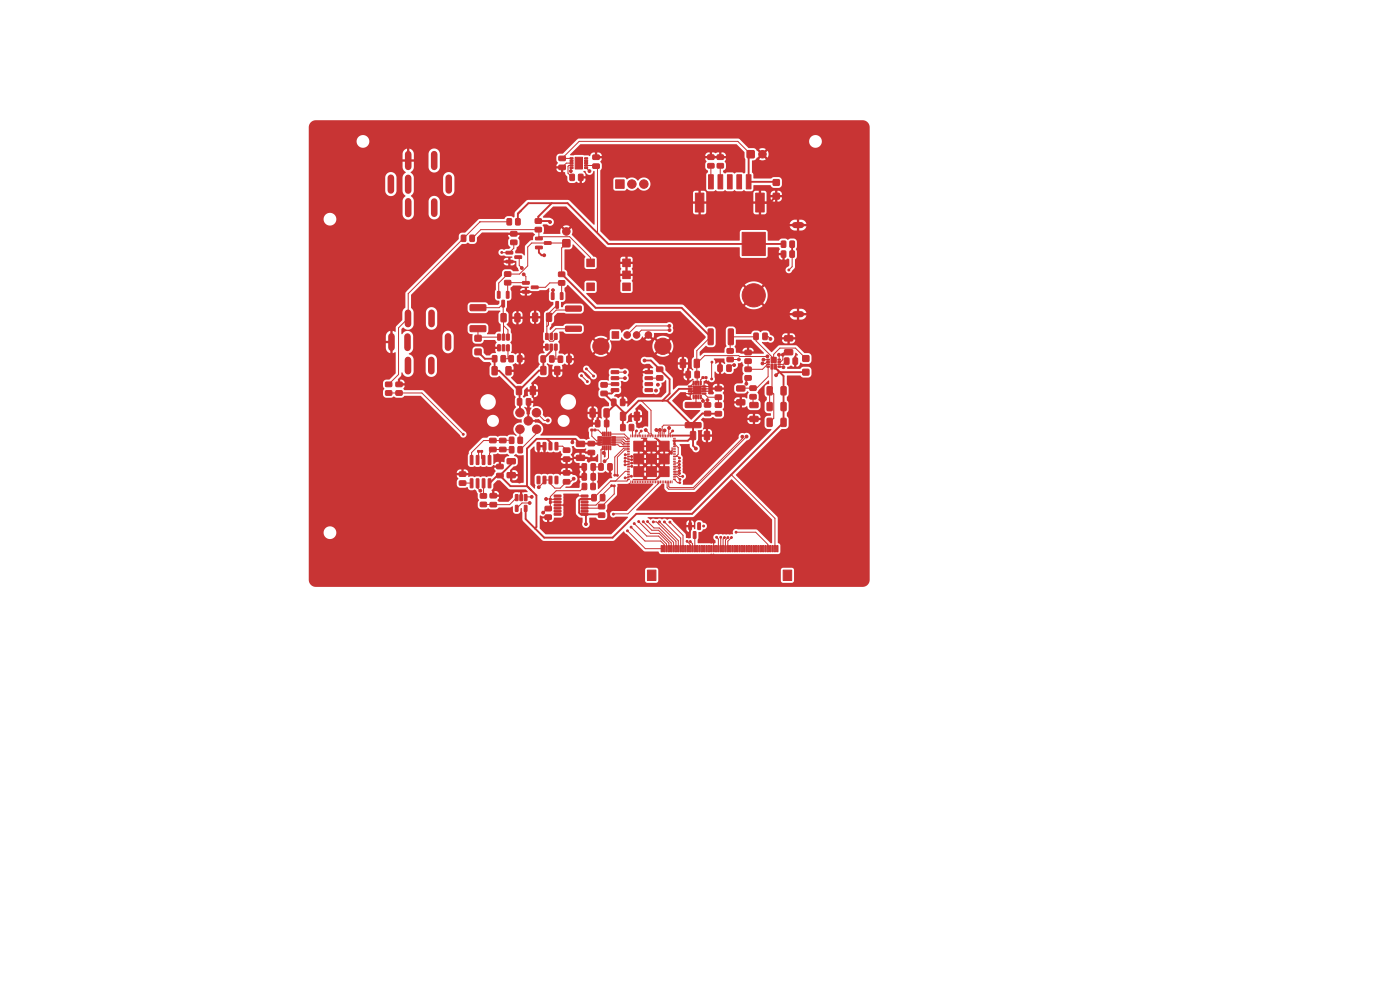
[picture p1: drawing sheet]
<svg xmlns="http://www.w3.org/2000/svg" width="297mm" height="210mm" viewBox="0 0 297 210" stroke-linecap="round" stroke-linejoin="round" font-family="sans-serif">
<g fill="#c83434" stroke="#c83434" stroke-width=".21">
<path d="M145.4 89.7l3.2-.1 .1 .3v.7l-.2 .2-3-.1-.2-.2z"/>
<path d="M145.4 85.4h3.2l.1 .2v.7l-.2 .2h-3l-.2-.3z"/>
<path d="M118.6 35.1l1.2-.1 .2 .3v.6l-.3 .1h-1l-.2-.2z"/>
<path d="M118.6 33.2l1.2-.1 .2 .3v.6l-.3 .1h-1l-.2-.2z"/>
<path d="M150.2 32.9l1.2-.1 .1 .3v.6l-.2 .2-1-.1-.2-.2z"/>
<path d="M150.2 34.7h1.2l.1 .2v.6l-.2 .2h-1l-.2-.3z"/>
<path d="M158.5 32h1.5v1.4h-1.5z"/>
<path d="M122.8 37l.7-.1 .2 .2v1l-.1 .2h-.7l-.2-.1z"/>
<path d="M120.9 37l.7-.1 .3 .2v1l-.2 .2h-.6l-.2-.1z"/>
<path d="M152.2 32.9l1.2-.1 .1 .3v.6l-.2 .2-1-.1-.2-.2z"/>
<path d="M152.2 34.7h1.2l.1 .2v.6l-.2 .2h-1l-.2-.3z"/>
<path d="M122 33.4h1.6v2.4h-1.6z"/>
<path d="M124 33.5h.7v.3h-.7z"/>
<path d="M124 34h.7v.3h-.7z"/>
<path d="M124 34.5h.7v.3h-.7z"/>
<path d="M124 35h.7v.3h-.7z"/>
<path d="M124 35.5h.7v.3h-.7z"/>
<path d="M120.9 35.5h.7v.3h-.7z"/>
<path d="M120.9 35h.7v.3h-.7z"/>
<path d="M120.9 34.5h.7v.3h-.7z"/>
<path d="M120.9 34h.7v.3h-.7z"/>
<path d="M120.9 33.5h.7v.3h-.7z"/>
<path d="M164.1 41h1.2v1.2h-1.2z"/>
<path d="M164.1 38.1h1.2v1.2h-1.2z"/>
<path d="M125.8 32.9h1.2l.2 .2v.6l-.3 .2-1-.1-.2-.2z"/>
<path d="M125.8 34.8h1.2l.2 .2v.6l-.3 .2-1-.1-.2-.2z"/>
<path d="M127.8 92.7h1.7v1.7h-1.7z"/>
<path d="M126.8 94.2h.8v.2h-.7z"/>
<path d="M126.8 93.8h.8v.2h-.7z"/>
<path d="M126.8 93.4h.8v.2h-.7z"/>
<path d="M126.8 93h.8v.2h-.7z"/>
<path d="M126.8 92.6h.8v.2h-.7z"/>
<path d="M127.8 91.7h.2l-.1 .8-.1-.1z"/>
<path d="M128.2 91.7h.2l-.1 .8-.1-.1z"/>
<path d="M128.6 91.7h.2l-.1 .8-.1-.1z"/>
<path d="M129 91.7h.2l-.1 .8-.1-.1z"/>
<path d="M129.4 91.7h.2l-.1 .8-.1-.1z"/>
<path d="M129.8 92.6h.7l.1 .2h-.8z"/>
<path d="M129.8 93h.7l.1 .2h-.8z"/>
<path d="M129.8 93.4h.7l.1 .2h-.8z"/>
<path d="M129.8 93.8h.7l.1 .2h-.8z"/>
<path d="M129.8 94.2h.7l.1 .2h-.8z"/>
<path d="M129.4 94.6h.2l-.1 .8h-.1z"/>
<path d="M129 94.6h.2l-.1 .8h-.1z"/>
<path d="M128.6 94.6h.2l-.1 .8h-.1z"/>
<path d="M128.2 94.6h.2l-.1 .8h-.1z"/>
<path d="M127.8 94.6h.2l-.1 .8h-.1z"/>
<path d="M126 91h.4v.4h-.4z"/>
<path d="M125.3 91h.5v.4h-.5z"/>
<path d="M103.9 94.9h1.2l.2 .2v.6l-.3 .2-1-.1-.2-.2z"/>
<path d="M103.9 93h1.2l.2 .2v.6l-.3 .2-1-.1-.2-.2z"/>
<path d="M136.9 82.5l1.4-.1 .1 .6-1.5 .1z"/>
<path d="M136.9 81.2h1.4l.1 .5-1.5 .1z"/>
<path d="M136.9 79.9h1.4l.1 .5-1.5 .1z"/>
<path d="M136.9 78.7l1.4-.1 .1 .6-1.5 .1z"/>
<path d="M129.7 78.7l1.5-.1 .1 .6-1.5 .1z"/>
<path d="M129.7 79.9h1.5l.1 .5-1.5 .1z"/>
<path d="M129.7 81.2h1.5l.1 .5-1.5 .1z"/>
<path d="M129.7 82.5l1.5-.1 .1 .6-1.5 .1z"/>
<path d="M101.9 106.6l1.2-.1 .1 .3v.6l-.2 .1h-1l-.2-.2z"/>
<path d="M101.9 104.7h1.2l.1 .2v.6l-.2 .2h-1l-.2-.2z"/>
<path d="M120 65l3.2-.1 .1 .3v.7l-.2 .1h-3l-.2-.2z"/>
<path d="M120 69.2h3.2l.1 .2v.7l-.2 .2h-3l-.2-.2z"/>
<path d="M84 82.9h1.2l.2 .2-.1 .6-.2 .2h-1l-.2-.3z"/>
<path d="M84 81.1l1.2-.1 .2 .3-.1 .6-.2 .2-1-.1-.2-.2z"/>
<path d="M146.5 91.6l.9-.1 .2 .2v1.4l-.2 .2h-.7l-.2-.2z"/>
<path d="M149.5 91.6l.8-.1 .2 .2v1.4l-.1 .2h-.7l-.3-.2z"/>
<path d="M107.1 57.7l1.1-.1 .2 .3v.6l-.3 .2-.9-.1-.2-.2z"/>
<path d="M107.1 59.5h1.1l.2 .2v.6l-.3 .2h-.9l-.2-.3z"/>
<path d="M158.1 76.2l1.1-.1 .2 .3v.6l-.3 .1h-.9l-.2-.2z"/>
<path d="M158.1 74.3h1.1l.2 .2v.6l-.3 .2h-.9l-.2-.2z"/>
<path d="M119.5 95.1l1.3-.1 .1 .3v.5l-.2 .2h-1.1l-.1-.2z"/>
<path d="M119.5 97l1.3-.1 .1 .3v.5l-.2 .2h-1.1l-.1-.2z"/>
<path d="M104 106.6h1.2l.2 .2v.6l-.3 .2-1-.1-.2-.2z"/>
<path d="M104 104.7h1.2l.2 .2v.6l-.3 .2-1-.1-.2-.2z"/>
<path d="M156.3 81.9l1.6-.1 .1 .3v.7l-.2 .2h-1.4l-.2-.3z"/>
<path d="M156.3 84.8h1.6l.1 .2v.8l-.2 .1h-1.4l-.2-.2z"/>
<path d="M109.9 92.8l.7-.1 .3 .2v1l-.2 .2h-.6l-.2-.2z"/>
<path d="M108.1 92.8l.7-.1 .2 .2v1l-.1 .2h-.6l-.3-.2z"/>
<path d="M107.6 97.3h1.6l.1 .2v.8l-.2 .1h-1.4l-.2-.2z"/>
<path d="M107.6 100.3l1.6-.1 .1 .3v.7l-.2 .2h-1.4l-.2-.3z"/>
<path d="M127.5 81.2l1.2-.1 .2 .3-.1 .6-.2 .2-1-.1-.2-.2z"/>
<path d="M127.5 83h1.2l.2 .2-.1 .6-.2 .2h-1l-.2-.3z"/>
<path d="M97.5 102h1.2l.2 .2-.1 .6-.2 .2h-1l-.2-.3z"/>
<path d="M97.5 100.1h1.2l.2 .2-.1 .6-.2 .2h-1l-.2-.3z"/>
<path d="M125.4 98.4l.7-.1 .2 .2v1l-.1 .3h-.6l-.2-.2z"/>
<path d="M123.5 98.4l.7-.1 .2 .2v1l-.1 .3h-.6l-.2-.2z"/>
<path d="M129.8 70.4h1.4v1.4h-1.4z"/>
<path d="M154.2 77.4h.7l.2 .1v1.1l-.1 .2h-.6l-.2-.1z"/>
<path d="M152.3 77.4h.7l.2 .1v1.1l-.1 .2h-.6l-.2-.1z"/>
<path d="M165.8 51.2l.7-.1 .2 .2v1l-.1 .2h-.6l-.3-.2z"/>
<path d="M167.6 51.2l.7-.1 .2 .2 .1 1-.2 .2h-.6l-.2-.2z"/>
<path d="M159.1 85.4h1.6l.2 .2-.1 .7-.2 .2h-1.4l-.2-.2z"/>
<path d="M159.1 88.4l1.6-.1 .2 .3-.1 .7-.2 .2-1.4-.1-.2-.2z"/>
<path d="M131.7 87.5l.8-.1 .2 .2 .1 1.4-.2 .2h-.8l-.2-.2z"/>
<path d="M134.6 87.5l.9-.1 .2 .2v1.4l-.2 .2h-.7l-.2-.2z"/>
<path d="M104.5 75.5l.7-.1 .2 .2v1l-.1 .2h-.6l-.3-.2z"/>
<path d="M106.3 75.5l.7-.1 .3 .2v1l-.2 .2h-.6l-.2-.2z"/>
<path d="M99.7 49.9h.7l.3 .1v1l-.2 .2-.6 .1-.2-.2z"/>
<path d="M97.9 49.9h.7l.2 .1 .1 1-.2 .2-.6 .1-.3-.2z"/>
<path d="M147.3 76.3l.9-.1 .2 .2v1.4l-.2 .2h-.7l-.2-.2z"/>
<path d="M144.4 76.3l.8-.1 .2 .2 .1 1.4-.2 .2h-.8l-.2-.2z"/>
<path d="M118.5 57.7h1.2l.1 .2v.6l-.2 .2h-1l-.1-.2z"/>
<path d="M118.5 59.6l1.2-.1 .1 .3v.6l-.2 .1h-1l-.1-.2z"/>
<path d="M99.8 69.1h3.1l.2 .2v.9l-.3 .2h-2.9l-.2-.3z"/>
<path d="M99.8 64.7l3.1-.1 .2 .3v.9l-.3 .1h-2.9l-.2-.2z"/>
<path d="M139.3 79.7h1.2l.1 .2v.6l-.2 .2h-1l-.1-.3z"/>
<path d="M139.3 77.9l1.2-.1 .1 .3v.6l-.2 .2-1-.1-.1-.2z"/>
<path d="M127.1 98.4l.7-.1 .2 .2v1l-.2 .3h-.6l-.2-.2z"/>
<path d="M129 98.4l.7-.1 .2 .2v1l-.2 .3h-.6l-.2-.2z"/>
<path d="M119.4 50.9h1.5v1.4h-1.5z"/>
<path d="M130.6 38.2h1.8v1.8h-1.8z"/>
<path d="M115.7 107.4h1.1l.2 .2v.6l-.3 .2h-.9l-.2-.2z"/>
<path d="M115.7 109.3l1.1-.1 .2 .3v.6l-.3 .1h-.9l-.2-.2z"/>
<path d="M128.2 86.8l.8-.1 .2 .2 .1 1.4-.2 .2h-.8l-.2-.2z"/>
<path d="M125.2 86.8l.8-.1 .3 .2v1.4l-.2 .2h-.7l-.2-.2z"/>
<path d="M110.9 59.7h1.3l.1 .5-1.4 .1z"/>
<path d="M110.9 61.6h1.3l.1 .5-1.4 .1z"/>
<path d="M112.7 60.7h1.4l.1 .5h-1.4z"/>
<path d="M134.4 93.6h2.2v2.1h-2.2z"/>
<path d="M134.4 96.3h2.2v2.1h-2.2z"/>
<path d="M134.4 99h2.2v2.1h-2.2z"/>
<path d="M137.1 93.6h2.2v2.1h-2.2z"/>
<path d="M137.1 96.3h2.2v2.1h-2.2z"/>
<path d="M137.1 99h2.2v2.1h-2.2z"/>
<path d="M139.8 93.6h2.2v2.1h-2.2z"/>
<path d="M139.8 96.3h2.2v2.1h-2.2z"/>
<path d="M139.8 99h2.2v2.1h-2.2z"/>
<path d="M150.3 69.8h.8l.2 .1v3l-.1 .2-.7 .1-.3-.2z"/>
<path d="M154.5 69.8h.8l.3 .1v3l-.2 .2-.7 .1-.2-.2z"/>
<path d="M147.5 78.8l.7-.1 .2 .2v1l-.2 .3h-.6l-.2-.2z"/>
<path d="M145.6 78.8l.6-.1 .3 .2v1l-.2 .3h-.6l-.2-.2z"/>
<path d="M131.7 90.1l.7-.1 .2 .2v1l-.1 .2h-.6l-.3-.2z"/>
<path d="M133.5 90.1l.7-.1 .3 .2v1l-.2 .2h-.6l-.2-.2z"/>
<path d="M166.4 76l.7-.1 .3 .2v1l-.2 .2h-.6l-.2-.2z"/>
<path d="M168.3 76l.7-.1 .2 .2v1l-.1 .2h-.7l-.2-.2z"/>
<path d="M100.8 74.1h1.2v1.1h-1.2z"/>
<path d="M100.8 71.2h1.2v1.1h-1.2z"/>
<path d="M166.5 74.2h1.5l.2 .2v.7l-.3 .2h-1.3l-.2-.2z"/>
<path d="M166.5 71.3l1.5-.1 .2 .3v.7l-.3 .2-1.3-.1-.2-.2z"/>
<path d="M165.7 88.8l.8-.1 .3 .2v1.4l-.2 .2h-.7l-.2-.2z"/>
<path d="M162.8 88.8l.8-.1 .2 .2v1.4l-.1 .2h-.8l-.2-.2z"/>
<path d="M149.5 87.3l1.1-.1 .2 .3v.6l-.3 .1h-.9l-.2-.2z"/>
<path d="M149.5 85.4h1.1l.2 .2v.6l-.3 .2h-.9l-.2-.2z"/>
<path d="M165.7 85.4h.8l.3 .1v1.4l-.2 .2-.7 .1-.2-.2z"/>
<path d="M162.8 85.4h.8l.2 .1v1.4l-.1 .2-.8 .1-.2-.2z"/>
<path d="M124.8 93.7l1.2-.1 .2 .3v.5l-.3 .2h-1l-.2-.2z"/>
<path d="M124.8 95.6l1.2-.1 .2 .3v.5l-.3 .2h-1l-.2-.2z"/>
<path d="M108.4 51l1.1-.1 .2 .3v.6l-.3 .1h-.9l-.2-.2z"/>
<path d="M108.4 49.1h1.1l.2 .2v.6l-.3 .2h-.9l-.2-.2z"/>
<path d="M127 107h1.2l.1 .2v.6l-.2 .2h-1l-.2-.3z"/>
<path d="M127 108.8h1.2l.1 .2v.6l-.2 .2h-1l-.2-.2z"/>
<path d="M109.8 84.6l.7-.1 .2 .2v1l-.1 .3h-.6l-.3-.2z"/>
<path d="M111.7 84.6l.7-.1 .2 .2v1l-.1 .3h-.6l-.3-.2z"/>
<path d="M118.4 75.6l.7-.1 .3 .2v1l-.2 .2h-.6l-.2-.2z"/>
<path d="M120.3 75.6l.7-.1 .2 .2v1l-.1 .2h-.6l-.3-.2z"/>
<path d="M103.6 96.6l.5 .1v1.8h-.5z"/>
<path d="M102.3 96.6l.6 .1-.1 1.8h-.5z"/>
<path d="M101.1 96.6l.5 .1-.1 1.8h-.5z"/>
<path d="M99.8 96.6l.5 .1v1.8h-.5z"/>
<path d="M99.8 101.6h.5v1.9l-.5-.1z"/>
<path d="M101.1 101.6h.5l-.1 1.9-.5-.1z"/>
<path d="M102.3 101.6h.6l-.1 1.9-.5-.1z"/>
<path d="M103.6 101.6h.5v1.9l-.5-.1z"/>
<path d="M117.7 70.7l.5 .1-.1 1.2-.5-.1z"/>
<path d="M116.7 70.7l.6 .1-.1 1.2-.5-.1z"/>
<path d="M115.8 70.7l.5 .1-.1 1.2-.5-.1z"/>
<path d="M115.8 73l.5 .1-.1 1.2-.5-.1z"/>
<path d="M116.7 73l.6 .1-.1 1.2-.5-.1z"/>
<path d="M117.7 73l.5 .1-.1 1.2-.5-.1z"/>
<path d="M147 83.8h.3l-.1 .8h-.2z"/>
<path d="M147.5 83.8h.3l-.1 .8h-.2z"/>
<path d="M148 83.8h.3l-.1 .8h-.2z"/>
<path d="M148.5 83.8h.3l-.1 .8h-.2z"/>
<path d="M149 83.4h.7l.1 .2h-.8z"/>
<path d="M149 82.9h.7l.1 .2h-.8z"/>
<path d="M149 82.4h.7l.1 .2h-.8z"/>
<path d="M149 81.9h.7l.1 .2h-.8z"/>
<path d="M148.5 80.9h.3l-.1 .8-.2-.1z"/>
<path d="M148 80.9h.3l-.1 .8-.2-.1z"/>
<path d="M147.5 80.9h.3l-.1 .8-.2-.1z"/>
<path d="M147 80.9h.3l-.1 .8-.2-.1z"/>
<path d="M146 81.9h.8v.2h-.7z"/>
<path d="M146 82.4h.8v.2h-.7z"/>
<path d="M146 82.9h.8v.2h-.7z"/>
<path d="M146 83.4h.8v.2h-.7z"/>
<path d="M147.1 81.9h1.6v1.7h-1.6z"/>
<path d="M119.5 101.8l1.3-.1 .1 .3v.5l-.2 .2h-1.1l-.1-.2z"/>
<path d="M119.5 99.9l1.3-.1 .1 .3v.5l-.2 .2h-1.1l-.1-.2z"/>
<path d="M151.8 83.8h1.1l.2 .2v.6l-.3 .2h-.9l-.2-.3z"/>
<path d="M151.8 82l1.1-.1 .2 .3v.6l-.3 .2-.9-.1-.2-.2z"/>
<path d="M107.4 61.8l.6 .1-.1 1.4-.5-.1z"/>
<path d="M105.5 61.8l.6 .1-.1 1.4-.5-.1z"/>
<path d="M106.5 63.7l.5 .1v1.3h-.5z"/>
<path d="M114.8 75.5h.7l.2 .1 .1 1-.2 .2-.6 .1-.3-.2z"/>
<path d="M116.6 75.5h.7l.3 .1v1l-.2 .2-.6 .1-.2-.2z"/>
<path d="M140.2 115.7h.3v1.3h-.3z"/>
<path d="M140.7 115.7h.3v1.3h-.3z"/>
<path d="M141.2 115.7h.4v1.3h-.4z"/>
<path d="M141.7 115.7h.3v1.3h-.3z"/>
<path d="M142.2 115.7h.3v1.3h-.3z"/>
<path d="M142.8 115.7h.2v1.3h-.2z"/>
<path d="M143.2 115.7h.3v1.3h-.3z"/>
<path d="M143.7 115.7h.3v1.3h-.3z"/>
<path d="M144.3 115.7h.2v1.3h-.2z"/>
<path d="M144.7 115.7h.4v1.3h-.4z"/>
<path d="M145.2 115.7h.3v1.3h-.3z"/>
<path d="M145.7 115.7h.3v1.3h-.3z"/>
<path d="M146.2 115.7h.4v1.3h-.4z"/>
<path d="M146.7 115.7h.3v1.3h-.3z"/>
<path d="M147.2 115.7h.3v1.3h-.3z"/>
<path d="M147.8 115.7h.2v1.3h-.2z"/>
<path d="M148.2 115.7h.4v1.3h-.4z"/>
<path d="M148.7 115.7h.3v1.3h-.3z"/>
<path d="M149.3 115.7h.2v1.3h-.2z"/>
<path d="M149.7 115.7h.4v1.3h-.4z"/>
<path d="M150.2 115.7h.3v1.3h-.3z"/>
<path d="M150.7 115.7h.3v1.3h-.3z"/>
<path d="M151.2 115.7h.4v1.3h-.4z"/>
<path d="M151.7 115.7h.3v1.3h-.3z"/>
<path d="M152.2 115.7h.3v1.3h-.3z"/>
<path d="M152.8 115.7h.2v1.3h-.2z"/>
<path d="M153.2 115.7h.4v1.3h-.4z"/>
<path d="M153.7 115.7h.3v1.3h-.3z"/>
<path d="M154.3 115.7h.2v1.3h-.2z"/>
<path d="M154.7 115.7h.4v1.3h-.4z"/>
<path d="M155.2 115.7h.3v1.3h-.3z"/>
<path d="M155.7 115.7h.3v1.3h-.3z"/>
<path d="M156.2 115.7h.4v1.3h-.4z"/>
<path d="M156.7 115.7h.3v1.3h-.3z"/>
<path d="M157.2 115.7h.3v1.3h-.3z"/>
<path d="M157.8 115.7h.2v1.3h-.2z"/>
<path d="M158.2 115.7h.4v1.3h-.4z"/>
<path d="M158.7 115.7h.3v1.3h-.3z"/>
<path d="M159.3 115.7h.2v1.3h-.2z"/>
<path d="M159.7 115.7h.4v1.3h-.4z"/>
<path d="M160.2 115.7h.3v1.3h-.3z"/>
<path d="M160.7 115.7h.3v1.3h-.3z"/>
<path d="M161.3 115.7h.2v1.3h-.2z"/>
<path d="M161.7 115.7h.3v1.3h-.3z"/>
<path d="M162.2 115.7h.3v1.3h-.3z"/>
<path d="M162.8 115.7h.2v1.3h-.2z"/>
<path d="M163.2 115.7h.4v1.3h-.4z"/>
<path d="M163.7 115.7h.3v1.3h-.3z"/>
<path d="M164.3 115.7h.2v1.3h-.2z"/>
<path d="M164.7 115.7h.4v1.3h-.4z"/>
<path d="M137.4 120.9h1.7v2.2h-1.7z"/>
<path d="M166.1 120.9h1.8v2.2h-1.8z"/>
<path d="M123.3 108.9h1.4v.3l-1.4 .1z"/>
<path d="M123.3 108.3h1.4v.3h-1.4z"/>
<path d="M123.3 107.6h1.4v.3l-1.4 .1z"/>
<path d="M123.3 107h1.4v.3h-1.4z"/>
<path d="M123.3 106.3h1.4v.3l-1.4 .1z"/>
<path d="M123.3 105.7h1.4v.3h-1.4z"/>
<path d="M123.3 105h1.4v.3l-1.4 .1z"/>
<path d="M117.6 105h1.4v.3l-1.4 .1z"/>
<path d="M117.6 105.7h1.4v.3h-1.4z"/>
<path d="M117.6 106.3h1.4v.3l-1.4 .1z"/>
<path d="M117.6 107h1.4v.3h-1.4z"/>
<path d="M117.6 107.6h1.4v.3l-1.4 .1z"/>
<path d="M117.6 108.3h1.4v.3h-1.4z"/>
<path d="M117.6 108.9h1.4v.3l-1.4 .1z"/>
<path d="M113.6 50.3h1.4l.1 .5-1.4 .1z"/>
<path d="M113.6 52.2h1.4l.1 .5-1.4 .1z"/>
<path d="M115.5 51.3h1.3l.1 .5h-1.3z"/>
<path d="M128.3 89.2l.6-.1 .3 .2v1l-.2 .3h-.5l-.3-.2z"/>
<path d="M126.4 89.2l.6-.1 .3 .2v1l-.2 .3h-.5l-.3-.2z"/>
<path d="M108 75.5l.7-.1 .2 .2v1l-.1 .2h-.6l-.3-.2z"/>
<path d="M109.8 75.5l.7-.1 .3 .2v1l-.2 .2h-.6l-.2-.2z"/>
<path d="M116.6 106.4h.3v.4h-.3z"/>
<path d="M116.6 105.7h.3v.4h-.3z"/>
<path d="M151.8 85.5l1.1-.1 .2 .3v.6l-.3 .2-.9-.1-.2-.2z"/>
<path d="M151.8 87.3h1.1l.2 .2v.6l-.3 .2h-.9l-.2-.3z"/>
<path d="M129.8 84.7l.7-.1 .2 .2v1l-.2 .3h-.6l-.2-.2z"/>
<path d="M131.7 84.7l.7-.1 .2 .2v1l-.2 .3h-.6l-.2-.2z"/>
<path d="M102 95.6h.4v.3h-.4z"/>
<path d="M101.3 95.6h.4v.3h-.4z"/>
<path d="M158.1 79.7h1.1l.2 .2v.6l-.3 .2h-.9l-.2-.3z"/>
<path d="M158.1 77.9l1.1-.1 .2 .3v.6l-.3 .2-.9-.1-.2-.2z"/>
<path d="M106 94.9h1.2l.2 .2v.6l-.3 .2-1-.1-.2-.2z"/>
<path d="M106 93h1.2l.2 .2v.6l-.3 .2-1-.1-.2-.2z"/>
<path d="M107.4 53.3h1.3l.1 .5-1.4 .1z"/>
<path d="M107.4 55.2h1.3l.1 .5-1.4 .1z"/>
<path d="M109.2 54.3h1.4l.1 .5h-1.4z"/>
<path d="M125.4 100.5l.7-.1 .2 .2v1l-.1 .3h-.6l-.2-.2z"/>
<path d="M123.5 100.5l.7-.1 .2 .2v1l-.1 .3h-.6l-.2-.2z"/>
<path d="M162.7 76.2h.5v.2h-.5z"/>
<path d="M162.7 76.7h.5v.2h-.5z"/>
<path d="M162.7 77.2h.5v.2h-.5z"/>
<path d="M162.7 77.7h.5v.2h-.5z"/>
<path d="M163.6 77.2h.4v1.1h-.4z"/>
<path d="M164.3 77.2h.4v1.1h-.4z"/>
<path d="M165 77.7h.5l.1 .2h-.5z"/>
<path d="M165 77.2h.5l.1 .2h-.5z"/>
<path d="M165 76.7h.5l.1 .2h-.5z"/>
<path d="M165 76.2h.5l.1 .2h-.5z"/>
<path d="M163.6 75.8h1.1v1.1h-1.1z"/>
<path d="M154.3 75.8h1.1l.2 .2v.6l-.3 .2h-.9l-.2-.3z"/>
<path d="M154.3 74l1.1-.1 .2 .3v.6l-.3 .2-.9-.1-.2-.2z"/>
<path d="M125.4 102.6l.7-.1 .2 .2v1l-.1 .2h-.7l-.2-.2z"/>
<path d="M123.5 102.6l.8-.1 .2 .2v1l-.2 .2h-.6l-.2-.2z"/>
<path d="M170.3 78.4h1.3v1.1h-1.3z"/>
<path d="M170.3 75.5h1.3v1.1h-1.3z"/>
<path d="M122.3 93.7l1.6-.1 .1 .3v.7l-.2 .2-1.4-.1-.2-.2z"/>
<path d="M122.3 96.6h1.6l.1 .2v.7l-.2 .2h-1.4l-.2-.2z"/>
<path d="M81.8 81.1l1.2-.1 .1 .3v.6l-.2 .2-1-.1-.2-.2z"/>
<path d="M81.8 82.9h1.2l.1 .2v.6l-.2 .2h-1l-.2-.3z"/>
<path d="M148.1 110.9l.5 .1-.1 1.3h-.5z"/>
<path d="M146.2 110.9l.5 .1-.1 1.3h-.5z"/>
<path d="M147.1 112.8h.6l-.1 1.4-.5-.1z"/>
<path d="M149.6 79.9h.4v.4h-.4z"/>
<path d="M148.9 79.9h.4v.4h-.4z"/>
<path d="M165.7 82.1l.8-.1 .3 .2v1.4l-.2 .2h-.7l-.2-.2z"/>
<path d="M162.8 82.1l.8-.1 .2 .2v1.4l-.1 .2h-.8l-.2-.2z"/>
<path d="M113.6 46.4h1.1l.2 .2v.6l-.2 .2h-1l-.2-.2z"/>
<path d="M113.6 48.3l1.1-.1 .2 .3v.6l-.2 .1h-1l-.2-.2z"/>
<path d="M118.9 62.1l.5 .1v1.3l-.5-.1z"/>
<path d="M117 62.1l.5 .1v1.3l-.5-.1z"/>
<path d="M117.9 64h.6l-.1 1.4-.5-.1z"/>
<path d="M106.3 66.6l.8-.1 .3 .2v1.4l-.2 .2h-.7l-.2-.2z"/>
<path d="M109.3 66.6l.8-.1 .2 .2 .1 1.4-.2 .2h-.8l-.2-.2z"/>
<path d="M132.1 60h1.6v1.6h-1.6z"/>
<path d="M132.1 57.5h1.6v1.6h-1.6z"/>
<path d="M132.1 55h1.6v1.6h-1.6z"/>
<path d="M124.5 55h1.6v1.6h-1.6z"/>
<path d="M124.5 60h1.6v1.6h-1.6z"/>
<path d="M116 66.5l.8-.1 .2 .2v1.4l-.1 .2h-.7l-.3-.2z"/>
<path d="M113 66.5l.9-.1 .2 .2v1.4l-.2 .2h-.7l-.2-.2z"/>
<path d="M167.6 53.3l.7-.1 .2 .2 .1 1-.2 .2h-.6l-.2-.2z"/>
<path d="M165.8 53.3l.7-.1 .2 .2v1l-.1 .2h-.6l-.3-.2z"/>
<path d="M127.4 104.9h.7l.2 .1v1l-.1 .3h-.6l-.3-.2z"/>
<path d="M125.6 104.9h.7l.2 .1v1l-.1 .3h-.6l-.3-.2z"/>
<path d="M114.8 77.8l.8-.1 .2 .2v1.4l-.1 .2h-.8l-.2-.2z"/>
<path d="M117.7 77.8l.8-.1 .3 .2v1.4l-.2 .2h-.7l-.2-.2z"/>
<path d="M159.1 81.9l1.2-.1 .2 .3-.1 .6-.2 .2-1-.1-.2-.2z"/>
<path d="M159.1 83.7h1.2l.2 .2-.1 .6-.2 .2h-1l-.2-.3z"/>
<path d="M104.4 77.8h.8l.3 .1v1.4l-.2 .2-.7 .1-.2-.2z"/>
<path d="M107.4 77.8h.8l.2 .1 .1 1.4-.2 .2-.8 .1-.2-.2z"/>
<path d="M107.5 70.9h.6l-.1 1.3-.5-.1z"/>
<path d="M106.6 70.9h.5l-.1 1.3-.5-.1z"/>
<path d="M105.6 70.9h.6l-.1 1.3-.5-.1z"/>
<path d="M105.6 73.2h.6l-.1 1.2h-.5z"/>
<path d="M106.6 73.2h.5l-.1 1.2h-.5z"/>
<path d="M107.5 73.2h.6l-.1 1.2h-.5z"/>
<path d="M160 70.7l.6-.1 .3 .2v1l-.2 .3h-.6l-.2-.2z"/>
<path d="M161.9 70.7l.6-.1 .3 .2v1l-.2 .3h-.6l-.2-.2z"/>
<path d="M117.8 93.9h.6l-.1 1.6-.6-.1z"/>
<path d="M116.5 93.9h.6l-.1 1.6-.5-.1z"/>
<path d="M115.2 93.9h.6l-.1 1.6-.5-.1z"/>
<path d="M114 93.9h.6l-.1 1.6-.6-.1z"/>
<path d="M114 101.1h.6l-.1 1.5-.6-.1z"/>
<path d="M115.2 101.1h.6l-.1 1.5-.5-.1z"/>
<path d="M116.5 101.1h.6l-.1 1.5-.5-.1z"/>
<path d="M117.8 101.1h.6l-.1 1.5-.6-.1z"/>
<path d="M105.4 98.5h1.2l.2 .2v.6l-.3 .2h-1l-.2-.3z"/>
<path d="M105.4 100.4h1.2l.2 .2v.6l-.3 .2h-1l-.2-.3z"/>
<path d="M109.4 46.4h.7l.3 .1v1l-.2 .2-.6 .1-.2-.2z"/>
<path d="M107.6 46.4h.7l.2 .1v1l-.1 .2-.6 .1-.3-.2z"/>
<path d="M108.1 94.8l.7-.1 .2 .2v1l-.1 .2h-.6l-.3-.2z"/>
<path d="M109.9 94.8l.7-.1 .3 .2v1l-.2 .2h-.6l-.2-.2z"/>
<path d="M111.3 104.9l.5 .1-.1 1.2-.5-.1z"/>
<path d="M110.3 104.9l.6 .1-.1 1.2-.5-.1z"/>
<path d="M109.4 104.9l.5 .1-.1 1.2-.5-.1z"/>
<path d="M109.4 107.2l.5 .1-.1 1.2-.5-.1z"/>
<path d="M111.3 107.2l.5 .1-.1 1.2-.5-.1z"/>
<path d="M109.6 82h.8l.3 .1v1.4l-.2 .2-.7 .1-.3-.2z"/>
<path d="M112.5 82h.9l.2 .1v1.4l-.1 .2-.8 .1-.2-.2z"/>
<path d="M157.4 49.3h5v4.9h-5z"/>
<path d="M147.5 41h1.8v4h-1.8z"/>
<path d="M160.3 41h1.8v4h-1.8z"/>
<path d="M150.3 37.1h1v3h-1z"/>
<path d="M152.3 37.1h1v3h-1z"/>
<path d="M154.3 37.1h1v3h-1z"/>
<path d="M156.3 37.1h1v3h-1z"/>
<path d="M158.3 37.1h1v3h-1z"/>
<circle cx="110.3" cy="87.5" r=".9"/>
<circle cx="113.8" cy="91" r=".9"/>
<circle cx="110.3" cy="91" r=".9"/>
<circle cx="113.8" cy="87.5" r=".9"/>
<circle cx="112.1" cy="89.3" r=".9"/>
<circle cx="161.7" cy="32.7" r=".8"/>
<circle cx="133" cy="71.1" r=".7"/>
<circle cx="135" cy="71.1" r=".7"/>
<circle cx="137.5" cy="71.1" r=".7"/>
<circle cx="127.5" cy="73.5" r="1.73"/>
<circle cx="140.6" cy="73.5" r="1.72"/>
<circle cx="120.1" cy="49.1" r=".8"/>
<circle cx="134" cy="39" r=".9"/>
<circle cx="136.6" cy="39" r=".9"/>
<circle cx="164.1" cy="76.1" r=".25"/>
<circle cx="159.9" cy="62.6" r="2.46"/>
<circle cx="144.6" cy="84.4" r=".2"/>
<circle cx="121.1" cy="36.3" r=".3"/>
<circle cx="125.1" cy="36.3" r=".3"/>
<circle cx="98.3" cy="92.1" r=".2"/>
<circle cx="130.1" cy="109.1" r=".2"/>
<circle cx="158.8" cy="110.8" r=".3"/>
<circle cx="124.3" cy="111.2" r=".3"/>
<circle cx="147.6" cy="95.2" r=".3"/>
<circle cx="120.9" cy="106.5" r=".3"/>
<circle cx="137.4" cy="110.6" r=".2"/>
<circle cx="135.5" cy="110.6" r=".2"/>
<circle cx="132.6" cy="101.4" r=".2"/>
<circle cx="133.9" cy="101" r=".2"/>
<circle cx="142.1" cy="110.8" r=".2"/>
<circle cx="133.1" cy="112.6" r=".2"/>
<circle cx="136.5" cy="110.7" r=".2"/>
<circle cx="139.9" cy="110.7" r=".2"/>
<circle cx="133.9" cy="111.8" r=".2"/>
<circle cx="134.5" cy="111.1" r=".2"/>
<circle cx="141" cy="110.7" r=".2"/>
<circle cx="138.6" cy="110.7" r=".2"/>
<circle cx="134" cy="97.5" r=".2"/>
<circle cx="132.6" cy="97.2" r=".2"/>
<circle cx="132.6" cy="97.9" r=".2"/>
<circle cx="134" cy="96.8" r=".2"/>
<circle cx="132.6" cy="96.5" r=".2"/>
<circle cx="134" cy="98.9" r=".2"/>
<circle cx="132.6" cy="98.6" r=".2"/>
<circle cx="134" cy="98.2" r=".2"/>
<circle cx="136.8" cy="98.7" r=".2"/>
<circle cx="136.8" cy="95.9" r=".2"/>
<circle cx="139.6" cy="96" r=".2"/>
<circle cx="139.5" cy="98.7" r=".2"/>
<circle cx="127.3" cy="100.9" r=".2"/>
<circle cx="130.4" cy="100.8" r=".2"/>
<circle cx="131" cy="100.8" r=".2"/>
<circle cx="130.3" cy="103.1" r=".2"/>
<circle cx="129.8" cy="103" r=".2"/>
<circle cx="151" cy="76.8" r=".2"/>
<circle cx="151" cy="80.4" r=".2"/>
<circle cx="167.4" cy="57.3" r=".2"/>
<circle cx="142.7" cy="91.4" r=".2"/>
<circle cx="123.4" cy="79.7" r=".2"/>
<circle cx="124.6" cy="80.9" r=".2"/>
<circle cx="135" cy="91.4" r=".2"/>
<circle cx="136" cy="91.4" r=".2"/>
<circle cx="125.9" cy="79.8" r=".2"/>
<circle cx="124.4" cy="78.2" r=".2"/>
<circle cx="106.4" cy="53.5" r=".2"/>
<circle cx="156.1" cy="112.9" r=".2"/>
<circle cx="146.4" cy="114.9" r=".2"/>
<circle cx="152.9" cy="114" r=".2"/>
<circle cx="145.8" cy="114.8" r=".2"/>
<circle cx="149.3" cy="111.6" r=".2"/>
<circle cx="153.7" cy="114" r=".2"/>
<circle cx="154.4" cy="114" r=".2"/>
<circle cx="155.2" cy="114" r=".2"/>
<circle cx="152" cy="114" r=".2"/>
<circle cx="144.1" cy="97.2" r=".2"/>
<circle cx="144.2" cy="102.4" r=".2"/>
<circle cx="144.2" cy="101.7" r=".2"/>
<circle cx="144.8" cy="101.1" r=".2"/>
<circle cx="144.2" cy="100.4" r=".2"/>
<circle cx="144.1" cy="99.8" r=".2"/>
<circle cx="144.1" cy="99.2" r=".2"/>
<circle cx="144.1" cy="98.5" r=".2"/>
<circle cx="144.1" cy="97.8" r=".2"/>
<circle cx="137" cy="91.2" r=".3"/>
<circle cx="157.5" cy="92.7" r=".3"/>
<circle cx="158.4" cy="92.6" r=".3"/>
<circle cx="142" cy="69.1" r=".3"/>
<circle cx="142" cy="70" r=".3"/>
<circle cx="132.6" cy="80.2" r=".3"/>
<circle cx="132.6" cy="79" r=".3"/>
<circle cx="140" cy="91.2" r=".3"/>
<circle cx="139.2" cy="91.2" r=".3"/>
<circle cx="141.9" cy="90.8" r=".3"/>
<circle cx="139.6" cy="81.6" r=".3"/>
<circle cx="141" cy="91.3" r=".3"/>
<circle cx="139.2" cy="82.8" r=".3"/>
<circle cx="125.4" cy="97.4" r=".3"/>
<circle cx="128" cy="96.1" r=".3"/>
<circle cx="110.2" cy="102.1" r=".3"/>
<circle cx="105.8" cy="102.8" r=".3"/>
<circle cx="128.2" cy="97.8" r=".3"/>
<circle cx="101.9" cy="104.1" r=".3"/>
<circle cx="114.3" cy="103.4" r=".3"/>
<circle cx="121.7" cy="101.5" r=".3"/>
<circle cx="121.4" cy="93.8" r=".3"/>
<circle cx="164.6" cy="79.6" r=".3"/>
<circle cx="158.3" cy="81.4" r=".3"/>
<circle cx="136.7" cy="76.5" r=".3"/>
<circle cx="112.8" cy="105.4" r=".3"/>
<circle cx="115.8" cy="105.8" r=".3"/>
<circle cx="112.4" cy="106.7" r=".3"/>
<circle cx="115.2" cy="108.7" r=".3"/>
<circle cx="166.1" cy="75.3" r=".3"/>
<circle cx="117.3" cy="61.6" r=".3"/>
<circle cx="166.2" cy="77.9" r=".3"/>
<circle cx="162.8" cy="75.6" r=".3"/>
<circle cx="165.2" cy="75.3" r=".3"/>
<circle cx="163.5" cy="71.9" r=".3"/>
<circle cx="161.7" cy="77.1" r=".3"/>
<circle cx="155.8" cy="77.4" r=".3"/>
<circle cx="111.1" cy="58.2" r=".3"/>
<circle cx="110.7" cy="56.9" r=".3"/>
<circle cx="115.4" cy="54.2" r=".3"/>
<circle cx="116.7" cy="47.1" r=".3"/>
<circle cx="149.1" cy="85" r=".3"/>
<circle cx="150.1" cy="84.9" r=".3"/>
<circle cx="156.8" cy="76.3" r=".3"/>
<circle cx="161.9" cy="76.3" r=".3"/>
<circle cx="116.2" cy="89.2" r=".3"/>
</g>
<g fill="none" stroke="#c83434" stroke-width="1.4">
<path d="M82.9 37.7v2.7M86.6 37.7v2.7M86.6 32.7v2.7M92.1 32.7v2.7M95.2 37.7v2.7M86.6 42.7v2.7M92.1 42.8v2.6M83 71.4v2.4M86.4 71.4v2.4M86.6 66.4v2.4M86.6 76.4v2.4M91.5 76.4v2.4"/>
<path d="M91.6 66.4v2.4M95.1 71.4v2.4"/>
</g>
<g fill="none" stroke="#c83434" stroke-width=".21">
<path d="M119.1 33.5l.2 .1M119.3 33.6h1.9v.5M121.2 34.6h-1.1l-.8 .9M121.2 35.6l-.3 .9M121.2 35.1h-.5l-.2 .2v1.4l.9 .9M124.3 34.6v.5h2l.4 .5v13.9l2.1 2M124.3 35.6l.7 .7M125 36.3h.1M150.8 38.6h.1M150.8 35.2v3.4M152.8 38.5v.1M152.8 35.3v3.2"/>
<path d="M159.3 32.7l-2.8-2.7h-33.6l-3.6 3.6M100.2 50.6l1.8-1.9h12.2l.1 .1v1.8M100.2 50.5v.1M100.7 50h.1M106.4 53.6h1.7M108 47.1h-6.2l-15.2 15.2v5.2l-2 2.1v9.8l-2.1 2.1M108.1 53.6h.1M109 51.4v1.3l-.9 .9M109.9 54.6h.1M109.9 54.6l.2 .2v1.5l.6 .6M111.1 58.2l.5 .5v1.3M111.5 60h.1"/>
<path d="M114.3 50.2h6.6l4.4 4.5v1.1M119.2 58.2l-.1-5.6 1-1h-7.3l-.8 .8v4l-1.8 1.7h-2.5l-1.9 1.9v2.5M166.2 51.8h.1M168 53.9v2.7l-.6 .7M101.4 65.3h4.5l.8-.9 .1 3M101.4 71.7v.1M101.4 69.7v2M105.9 71.5h-4.3l-.2 .3M106.8 76.1h1.6M106.8 69.1l1 .9v1.5M106.8 67.4v4.1M106.8 71.5h.1"/>
<path d="M106.8 67.4h.1M107.8 71.5h.1M107.8 73.8v2.3M111.6 60h-3.9v2.5M113.4 61h2.3l.9-1h2.5v2.8M116 71.4h.1M117 71.4h.1M117.1 76.2h1.8M117.3 61.6l-.1 1.2M117.9 73.6v2.6M118.2 64.7l-1.8 1.8v2.4l-.4 .4M121.6 65.5l-.3 .3h-3.3l-2 2v3.9l.7 .7h.6l.6-.6v-.4"/>
<path d="M121.6 69.7h-3.7l-.9 1v.7M123.3 79.7l1.3 1.3M124.4 78.3l1.5 1.5M125.8 79.7h.1M130.5 78.9h2.1M132.6 78.9v.1M142 69.1h-7l-2 2M142 70h-5.9l-1 1.1M150.8 71.5l-3 2.9 .1 6.6M150.8 71.5h.1M151 76.8v3.6M155 71.5h.1"/>
<path d="M155 71.5l-.1 .1v2.8M155 71.5l5.4-.1v.9l3.7 3.8M155.7 77.5h-.4l-.6 .6M156.7 76.3h-1.8M158.7 76.6v1.7h3.1l1.1-1M160.4 71.8h.1M162 76.3h.9M162.3 71.4h.6l.5 .5M162.8 75.6l-13.3-.2-1.7 1.7M162.9 76.8h-.2l-.3 .3h-.7M162.9 77.8v2.1l-2.4 2.4-3.4 .1M163.8 77.8v4.6l-.5 .5v3.4"/>
<path d="M165.2 75.3l.1 1M165.3 77.8l.9 .1M166.9 76.6h.1M166.9 76.6l-.7 .7h-.9M167.3 74.7h-.9l-.3 .4v1.2l-.5 .5h-.3M170.9 76.1l-2.2-2.3h-3.2l-1.4 1.4v1.2M82.5 83.4h7l8.8 8.7M101.5 95.8v1.6l-.2 .2M102.2 95.8v1.4l.4 .4M108.5 95.4h-4l-.6 .7v1.5M108.5 93.4l-5.9 .1-2.6 2.5v1.6M110.3 91l.1 2.4"/>
<path d="M110.4 93.4h.1M110.4 95.4h.1M113.8 87.5l1.7 1.7h.7M113.8 91v.9l-3.4 3.5M118.1 94.7h1.2l.9 .8M125.5 91.2v1.3l1.1 1h.3M126.2 91.2h.7l1 1M127.1 92.7h.1M127.8 92.1h.1M127.9 95l-.4 .4v3.7h-1.7v4.1M128.3 95v.8l-.3 .3M128.7 89.9v2.2"/>
<path d="M129.1 95v2.1l-.9 .7M129.5 92.1h2.9l.9 .9M130.2 93.1h2l.5 .6h.8M130.2 94.3h.9l.4 .4h2M130.2 93.9h1.5l.5 .5h1.3M130.2 93.5h1.7l.5 .5M130.2 92.7h2.3l.5 .5M130.5 80.2h2.1M130.5 81.5h-2.2l-.1 .1M132.4 94h1.1M132.6 98.6h.9M132.6 98.6h.1"/>
<path d="M132.6 96.5h.1M132.7 96.5h.8M133 93.2v.1M133.1 93h.4M133.1 93.3h.4M133.1 95.8h.4M133.1 96.1h.4M133.1 96.8h.9M133.1 98.2h.9M133.1 98.9h.9M133.1 99.3h.4M133.1 99.6h.4"/>
<path d="M133.5 95.1h-1.2l-1.9 1.9v3.8M133.5 95.4h-1l-1.5 1.6v3.8M133.5 97.2h-.9M133.5 97.9h-.9M133.5 100h-.9l-2 2M133.8 92.3v.4M134 90.7l.2 .2v1.8M134 90.7h.1M134 97.5h-.9M134 98.9h.1M134.5 92.3v.4M135 91.4l-.1 .2v1.1"/>
<path d="M135.2 92.3v.4M135.6 92.3v.4M135.9 92.3v.4M136 91.4l-.4 .5v.6M136.1 85l2 2.1v4.9M136.3 92.3v.4M136.6 92.3v.4M137 92.3v.4M137 91.2l.7 .7v.8M137.3 92.3v.4M138 92.3v.4M138.1 92h.1"/>
<path d="M138.1 92l.3 .5M138.4 92.3v.4M138.7 92.3v.4M139.1 92.3v.4M139.2 91.2l.6 .5v1M139.4 92.3v.4M139.9 80.2h-2.3M140 91.2l.1 1.2M140.1 92.3v.4M140.8 92.3v.4M141 91.3l-.1 1.1M141.2 92.3v.4"/>
<path d="M141.5 92.3v.4M141.9 92.5h.1M142 90.8l-.1 1.9M142.2 92.3v.4M142.6 92.3v.4M142.7 91.4l-.5 .5v.6M142.8 93h.5M142.8 93.3h.5M142.8 93.7h.5M142.8 94h.5M142.8 94.4h.5l.6 .6v1.4l-.5 .4h-.6M142.8 94.7h.5"/>
<path d="M142.8 95.1h.5M142.8 95.4h.5M142.8 95.8h.5M142.8 96.1h.5M142.8 96.5h.5M142.8 97.2h.5M142.8 97.5h.5M142.8 97.9h.5M142.8 98.6h.5M142.8 99.6h.5M143.5 96.8h.2l.4 .4M144.1 97.8l-.4 .4h-.9"/>
<path d="M144.1 98.5l-.4 .4h-.9M144.1 99.2l-1.3 .1M144.1 99.8l-.1 .2h-1.2M146.4 83h1.2l.3-.3h-.7l-.8 .8M147 90.2h-6.2l-.3 .3v2.2M147.1 84.2h1.1M147.6 84.2v1.1l-.6 .6M147.9 81l-.3 .3h-.5l-.7 .7M147.9 81l.3 .3M148.6 84.2l.5 .5v.3M149.1 80.1l-.5 .5v.7M149.4 83.5l.7 .8h2.3v1.6"/>
<path d="M150.1 84.9v1M150.1 85.9h.1M157.5 92.7v.3l-10.4 10.4h-5l-.2-.2v-1.2M158.4 92.6l-11.2 11.2h-5.4l-.3-.3v-1.5M159.7 84.2v1.5l.2 .2M163.4 82.8l.8 .8v5.1l-.9 .9M98.1 102.5h1.9M101.3 102.5v1l.6 .6M102.5 105.2h.1M102.6 107h-.1M102.6 102.5v2.7M104.6 107l.1 .1"/>
<path d="M109.6 105.6l-1.5 1.5-5.6-.1M109.6 105.6h.1M111.5 105.6h.1M112.4 106.7h-1.6l-1.2 1.1M112.8 105.4h-1.1l-.2 .2M115.8 105.9h.9M116.3 107.9h.1M116.3 107.9h-.2l-.9 .8M118.3 105.9h.1M118.3 105.9h-1.6M118.3 106.5h-1.5l-.1 .9-.4 .5M121.7 101.6l-.7 .6h-.8l-1.3 1.4h-1.2l-.9-1v-.8h-1.3v.3l-1.2 1.3"/>
<path d="M124 103.2h.1M124 103.2l-.9 .9h-5.1l-1.3 1.3v.5M124 105.2h-1.8l-2 2h-1.9M125.8 102.8h.1M127.6 107.5h.1M127.8 105.7h.1M129.8 103l-2 2v.8l-1.4 1.4h-2.4M130.3 103.1v1.7l-3 3h-3.3M133.1 101h.8M133.1 100.3h.4M133.1 100.7h.4M133.1 101.4h.4"/>
<path d="M133.1 101.7h.4M133.1 112.6l3.8 3.8h3.5M133.3 101.7l-.3 .3h-3.5l-3.5 3.6M133.3 101.3l-.7 .1M133.8 102v.5M133.9 111.8l2.9 3h3.4l.7 .7v.9M133.9 101h.1M134.2 102v.5M134.5 102v.5M134.5 111.1l2.7 2.6h2.5l1.7 1.7v1M134.9 102v.5M135.2 102v.5"/>
<path d="M135.5 110.6l2.5 2.5h1.8l2.1 2.1v1.2M135.6 102v.5M135.9 102v.5M136.3 102v.5M136.5 110.7l1.8 1.8h1.4l2.7 2.7v1.2M136.6 102v.5M137 102v.5M137.3 102v.5M137.4 110.6l1.3 1.4h1.2l3 3v1.4M137.7 102v.5M138 102v.5M138.4 102v.5"/>
<path d="M138.6 110.7h.7l4.1 4.1v1.6M138.7 102v.5M139.1 102v.5M139.4 102v.5M139.7 111.1h.1M139.8 102v.5l-6.6 6.5-3.1 .1M139.8 102.2h.1M139.9 110.7l4 4v1.7M140.1 102v.5M140.5 102v.5M140.8 102v.5M140.9 110.7l3.5 3.5v2.2"/>
<path d="M141.2 102v.5M142.1 110.8l2.8 2.8v2.8M142.2 102v.5M142.6 102v.5M142.8 101h.8l.6 .7M142.8 100.3l1.4 .1M142.8 100.7h1l.4 .4h.6M142.8 101.4h.5M142.8 101.7h.5M143.1 101.7l.6 .7h.5M144 100.9h.1M145.8 114.8l.6 .7v.9"/>
<path d="M146.4 114.9l.5 .4v1.1M147.4 113.5v2.9M151.4 115v1.4M151.4 115h.1M152 114l.4 .4v2M152.9 114v2.4M153.7 114l-.3 .3v2.1M154.4 114l-.5 .6v1.8M155.1 100.7l9.3 9.3v6.4M155.2 114l-.8 .8v1.6M156.1 112.9h4.2l2.6 2.6v.9"/>
</g>
<path d="M168.7 47.8h1.2M168.7 66.7h1.2" fill="none" stroke="#c83434" stroke-width="1.3"/>
<g fill="none" stroke="#c83434" stroke-width=".4">
<path d="M159.3 32.7l-.5 .5v5.4h5.7l.2 .1M109.9 47.1v-1.8l2.2-2.2h8.3l8.6 8.7h37.2M114.3 52.5v1.1l.6 .6h.6M117 43.1l-2.8 2.9v.9h2.3l.2 .2M119.2 58.2l7.1 7.1h18.3l6.2 6.2M164.7 41.6l-1.4 1.4h-2.1M168 51.8v2.1M101.4 74.7l1.5 1.4h2v2.6h1l4.3 4.3 .1 4.5M101.4 74.7h.1M115.2 76.2h.1M115.2 76.2l.1 2.4h-1l-4.2 4.3M117 73.6v.8l-1.8 1.8"/>
<path d="M117 73.6h.1M136.7 76.5h1.4l3.9 3.9v3.1l-1.5 1.5M164.5 77.8v.2l1.7 1.8v9.8l-19.4 19.4h-11.8l-5.1 5.1h-14.4l-4-4v-2.3M165.3 78.9l-.7 .7M165.4 79h5.5M108.5 97.9v.6l-2.5 2.4M112.1 85.3v4h1.8M114.2 89.3h.1M116 93.1l.8 .7v.9M121.7 93.1l-.3 .3v.4M127 94.1l.2 .2M127.2 93.9l-.1 .2-3.9 .1-1.1-1.1h-8.2l-2.1 2.1v7.9l2 2v6.7l-.3 .3"/>
<path d="M130.2 85.4v.7l-1.5 1.5v2.3M130.2 85.4l2 1.9v1M130.5 82.8l-.7 .7h-1.6l1.8 1.9h.2M130.5 82.8h.1M132.1 90.7h.1M132.2 88.3l-.1 2.4M135.5 94.7l5.4 5.4M135.5 94.7v5.4M135.5 97.4h5.4M135.5 94.7h5.4M138.2 94.7v5.4M140.9 94.7l-5.4 5.4"/>
<path d="M140.9 94.7v5.4M141.6 85l5.1 5.2h.3v4.4l.6 .6M141.6 85h-6.1l-3.3 3.3M142.7 92.4h4.3l-1.1 1.1h-3.1M143.1 93.7v.6M146.4 82.5h-2.3l-2.5 2.5M152.4 87.8l-3.4-.1-2.4 2.4M158.7 80.2l-.4 .3v.9M106 100.9l2.3 2.2h3.5M106 100.9h-.5l-1.6 1.6M111.5 108.2h.1M124 109.1l.3 .3v1.8"/>
<path d="M126 105.6l-.3 .3h-2.5l-.3 .2v2.7l.3 .3h4.2l.2 .2M126 105.6h.1M127.6 109.3h.1M135.5 100.1h5.4"/>
</g>
<g fill="#c83434">
<path d="M137.4 109.7l9.8-.1 8-7.9 8.6 8.5v5h-.3l-3-2.9h-4a.76 .76 0 0 0-.9 .1 .76 .76 0 0 0-.1 .9l-2.9 .1a.76 .76 0 0 0-1.1 .1 .76 .76 0 0 0 .2 1.1l.1 .6-.4 .2-.2-.2-.3 .1-2.9-.1v-.6l.3-1.7a.83 .83 0 0 0 .9-.6 .71 .71 0 0 0 .8-.7 .71 .71 0 0 0-.8-.7l-.6-.5h-.5l-.5 .2-.1 1.6h-.3v-.3h-.5l-.1 2.1a.87 .87 0 0 1-1.1 0l-.1-.8-.9-.9h1.1l.1 .3 .5 .2v-.9h-.6v.4h-1.1l-1.3-1.3h2.4v.4h1.6l-.1-.8-.4-.2v1h-.5v-1l-.5 .2-.1 .4h-2.4l-.4-.4a.78 .78 0 0 0-1.3-.3v-.1a.96 .96 0 0 0-1.2-.1l-.3-.1-.5 .1-1-.1a.65 .65 0 0 1-1.1-.3z"/>
<path d="M114.5 109.4l.6 .1h1.1l.1 .2 .2 .1 .1 .9h.2a1.08 1.08 0 0 0 .8-.9h1.5a.89 .89 0 0 0 .4-1.1v-1.3l-.2-.2 .2-.2v-2.3h3.3l.1 .4-.6 .6-.1 .4v2.7l.6 .8 .8 .3v.9a.81 .81 0 0 0 .7 1.2 .81 .81 0 0 0 .7-1.2v-.9l.1-.1h1.3l.6 .5 1.4-.1 .4-.5v-1a.48 .48 0 0 1 0-.8v-.8l2.1-2.1 .1-2.4h2.1l.4-.2 .3 .2h4.8v.2l-5.6 5.6h-2.7a.71 .71 0 0 0-.8 .9 .71 .71 0 0 0 1.1 .3h2.5l.1 .1-3.6 3.6h-13.8l-1.3-1.2v-2.1h.6a.78 .78 0 0 0 .9 .7v-.7h-1.5z"/>
<path d="M151.4 76.1h2.2l.2 1-.1 .1-.7-.3v2.4l.7-.3 .5 .3h.8a.97 .97 0 0 0 .7-1 1.03 1.03 0 0 0 .9-1.3l.9-.1 .2 .5-.2 .5 .1 1a.37 .37 0 0 1 .2 .4 .37 .37 0 0 1-.2 .3l-.1 1.7-1.5 .2-.2 .4-.1 .9a.74 .74 0 0 0 .7 .7h1.6l.6-.5 .2 .2-.3 1.3-.5-.2h-.6v2.1h.6l.4-.2 .1 .1a.74 .74 0 0 0 .7 .7h1.5l.4-.2 .3-.5-.2-1.2a.41 .41 0 0 1-.2-.6l-.1-.8-.2-.4 .3-.6 2-2 .2 .1-.1 .7a.78 .78 0 0 0-.9 .7v1.5l.5 .6v.6l-.5 .5v1.6a.74 .74 0 0 0 .7 .7h.6l.1 .4-1 .2-.3 .3-.1 1.7a.74 .74 0 0 0 .7 .7h.6l.2 .1-17.1 17.2-11.7-.1 5.5-5.6 .5 .1 .1 1 .8 .7h5.5l.3-.1 10.9-10.9a.83 .83 0 0 0 .6-1.1 .83 .83 0 0 0-1.2-.4 .86 .86 0 0 0-1 .2 .86 .86 0 0 0-.2 .9l-9.8 9.8h-1.9l-.1-.2a.99 .99 0 0 1 .6-1.2 .88 .88 0 0 0-.7-1.1v-2.5a1.46 1.46 0 0 0-.3-1.3v-1.6l-.3-.7h2l.2 .7 .4 .5a.83 .83 0 0 0 1.4 .3 .83 .83 0 0 0-.4-1.4l-.1-.5 .4-.7h.8l.4 .6 .9 .1a.83 .83 0 0 0 .8-1.1h-.8v1.1h-.5v-1.1h-.8v.4h-.8l-.1-1.7 1-.2-.1 1h2.1v-.5a.75 .75 0 0 0-.8-.7v1.2h-.5v-1.2h-.6l.1-1.3-.3-.5h9.7a.85 .85 0 0 0 1.1 .8h.9a.75 .75 0 0 0 .7-.9h-1.1v.9h-.5v-.9h-1.1v.1h-9.7l-.2-.1 .4-.5 1.5 .1 .6-.2 .7 .3h1.1l.4-.3h5.2v.1h2.7v-.1a.85 .85 0 0 0-1.1-.7v.8h-.5v-.8l-.7 .1-.4 .6h-5.2l.2-.4-.2-1.1a.46 .46 0 0 1 .2-.6v-.7h2.1l.5 .7h.7v-.8l-3.3 .1-.2-.6 .1-.1 3.4 .1v-.8h-.7l-.5 .7h-2.2l.1-1.2a.59 .59 0 0 1 0-.9v-.2h-2.4l.3 .6-.3 .4-.8-.1-.2-.2 .1-.3h-.5v-.2h.5v-.3h-.8l-.1 .3-.2-.3h-.7v.3l.5 .1-.5 .1 .1 .4-.2 .1h-1.1v-.5l-.3-.1 .3-.1-.2-.7 .3-.3h1.1l.1 .1-.1 .1v.3h1.8v-.3l3.3 .1a.77 .77 0 0 0-1-.8v.8h-.5v-.8l-.6 .2-.3 .5h-1.7v.3h-.3v-.3h-.4l-.1-.1 .5-.1v-.5h.3v.5l.8-.1a.78 .78 0 0 0-1.1-.4l.1-.6h.3l.2-.3 .3 .3a.38 .38 0 0 1 .5 .2 .72 .72 0 0 0 .9-.1 .72 .72 0 0 0 .1-.9v-1.2l.6 .5h.3v-2.4l-.8 .2v-.5z"/>
<path d="M104.7 102.7l.8-.8h.5l2.1 1.9h3.4l.4 .5-.1 .1h-1l-.2 1.2-.2-.1-.1-1.1h-1.1l-.3 .4-.1 .7-1 .9h-2l-.3-.3 .4-.7h-1.1l-.4-.4v-.1h1.5a.78 .78 0 0 0-1-.7v.7h-.5v-.7l-.1-.2 .3-.4z"/>
<path d="M126.8 100.2l1.1 .1 .6-.4 .6 .4 .1-1.2h.4l.1 1.2 .1 .1-.1 .5 .2 .4-.7 .3-2.2 2.1-.2-.1v-1a.66 .66 0 0 1 .1-.9z"/>
<path d="M113.2 94.7l.2 .1 .2 .9 .4 .3 .9-.2 .4 .2v-1.1h-.8v1.1h-.5v-1.2l.4-.4h1l.1 .3h.2l.1 1.3 .3-.2 .5 .2 .8-.2 .9 .2 .6-.4 .4 .9-.3 .7h2.4l-.1-.4 3.9 .2v-.7h-1l-.4-.2h-.4v.8h-.5v-.8a.85 .85 0 0 0-1.2 .7h-.4l-.2-.3 .3-.6v-.8a.29 .29 0 0 1 .2-.5 .29 .29 0 0 1 .3 .4l.5 .3 1.9-.2-.1 .7h1.1l.4 .3v.9l.5-.1 .5-.5h.2l-.1 1.5-.1 .1-.4-.2h-.8l-.7 .3a.48 .48 0 0 1-.3-.7h-2.8v.1a.88 .88 0 0 0 1.2 .7v.6h1v.3l.3 .1v1.9l-.3 .1v.2h-1l.3 .8-.2 1.2-.2 .1-2.9-.1 .2-.2 .9-.1 .7-.7a.86 .86 0 0 0 .8-1 .86 .86 0 0 0-1.1-.7l1.5-.1v.3h.8v-1.6h-.8l.1 .4a.66 .66 0 0 1-.1 .9h-3.9l-.1 .3-.6-.4-.9 .2-.4-.2-.9 .2-.4-.2-.8 .2-.9-.2-.3 .1-.3 .5v1.4l.2 .5-.1 .6-1-.8v-2.8l8.9 .1a.78 .78 0 0 0-.9-.8v.8h-.6v-.8l-.6 .2-.3 .5h-6.5v-2.3h6.5a.79 .79 0 0 0 .9 .7 1.06 1.06 0 0 0 1.5-.6v-.1h-.9v.7h-.6v-.7h-7.4v-2.2z"/>
<path d="M109.1 96.6v-.1a.36 .36 0 0 1 .3-.2 .36 .36 0 0 1 .4 .2l1.3 .1v5.7l-.1 .1h-2.4l-.4-.5h.5a.85 .85 0 0 0 1.1-.8h-1.1v.8h-.5v-1.3h1.6a.83 .83 0 0 0-1.1-.9v.9h-.5v-.9l.8-.8a.76 .76 0 0 0 .9-.7l-.1-.7a.92 .92 0 0 0-.8-.8z"/>
<path d="M136 92.9l1.2-.1 .1 .2-.1 .3 2.3 2.3 1-.9-1.4-1.6h-.3a.29 .29 0 0 1 .2-.3 .29 .29 0 0 1 .3 .1l2.9 2.7 .2-.1 .1-.6h.2v1.4l-.2 .2-.3-.1-2.3 2.3 1.1 1.1v.5l-1.8 1.6h-4.9l-.1-.2 .2-.1h2l.1-.2h.7l.1 .2h1.8l1.4-1.5-1-1-2.3 2.3h-.7l-1.1-1.1v-.2h.5l.9 .9 1-.9-1-1-.9 1h-.4l-.1-.3 1.1-1.1h.7l1 1 1-1-1-1-1 1h-.7l-1.1-1.1v-.2h.5l.9 .9 1-.9h.8l.9 .9 1-.9-1-1-.9 1h-.8l-1-1-.9 1h-.4l-.1-.3 1.1-1.1h.7l1 1 1-1h.7l1 1 1-1-1-1-1 1h-.7l-1-1-1 1h-.7l-1.1-1.1v-.2h.5l.9 .9 1-.9-1-1-.9 1h-.4l-.1-.3 1.1-1.1-.1-.2h-.4z"/>
<path d="M128.1 96h.4v.8l-.2 .2-.2-.1z"/>
<path d="M120.4 60.5h.1l5.6 5.5h18.2l5.4 5.4v.3l-2.4 2.5-.1 1.5-.5 .7 .1 1.5 .3 .6-.2 .1-.7-.4v2.5l.8-.4 .2 .3-1.4 1.2h-1.9l-.9 .8h-.2v-2.2l-.2-.4h2.4a.74 .74 0 0 0 .7 .7v-1h-.7v.3h-2.4l-1.1-1.1h3.5v.3h.7l.2-1.8h-.8l-.1 1.5h-3.5l-.3-.4-.1-.7h2.7l.3 .5 .5 .2v-1.1h-.8v.4h-2.7l-.4-.4-.8-.1-.9-.9h4.8v.5h2.1a.85 .85 0 0 0-.8-1.2v1.2h-.5v-1.2l-.5 .2-.3 .5h-4.8l-.7-.6h-1.2a.81 .81 0 0 0-1.2 .7 .81 .81 0 0 0 1.3 .7h.6l.8 .9h-.7v.8h-.3v.3h-1.3l.2 .4-.2 .4 .2 .9-.2 .4 .2 .8-.2 .9 .3 .4 .3 .2 1.7-.1a.92 .92 0 0 0 1.1 0 .92 .92 0 0 0 .2-1.2 1.26 1.26 0 0 0 .5-1.1l.5-.2 .2-.3 .2 .1v2.4l-1.1 1.1h-4.9l-2.1 2-.2-.1 .1-.6h-.9l-.1-.2-.3-.2v-.1h1.3v-.3a.74 .74 0 0 0-.7-.7v1h-.6v-1l-.7 .4-.8-.5 .3-.4 .8-.1 .3-.3v-2.3l.3-.1a.86 .86 0 0 0 1.2-.1 .86 .86 0 0 0-.1-1.2l.2-.3v-.5h4.1v-.6l-.7 .1-.4 .5h-3a.83 .83 0 0 0-1.3-.4l-.8-.2-1.7 .1-.3 .5 .1 .9-.1 1.1-1.6-.1a.74 .74 0 0 0-.7 .7l.1 .9a.48 .48 0 0 1 0 .8l-.1 .8a.74 .74 0 0 0 .7 .7h.6l1 1-.1 .7h-.8a.74 .74 0 0 0-.7 .7l.1 1.8-.7-.1v1.2l-.2 .1-.1 .2h-.9v.4a.81 .81 0 0 0-.9 .3 .81 .81 0 0 0 0 .9l.2 1.3-.7 .3-.4-.2h-1l-.9-.7-7.5-.1a1.51 1.51 0 0 0 .5-1.8 1.51 1.51 0 0 0-1.6-.9v-.7h.8l.8 .8 .6 .1a.83 .83 0 0 0 .8 .1 .83 .83 0 0 0 .5-.7h1.3v.2a1.28 1.28 0 0 0 1.3 1.2 1.28 1.28 0 0 0 1.3-1.3h4.9v.3h.8v-1l.2-.2v-.5h-.8v1.1l-.2 .3h-4.9l-.1-.5-.4-.5h4.3l.2 .5 .6 .2v-1.1h-.8v.4h-4.3l-.2-.1a1.28 1.28 0 0 0-1.9 1l-1.3-.1a.91 .91 0 0 0-1.4-.6l-.4-.5a1.49 1.49 0 0 0-.5-1.6 1.49 1.49 0 0 0-1.7-.1l.1-.8h-.7v1l.3-.1 .1 .2-.4 .6v.6l-.6 .1-.2-.9-.4-.6 .7 .1v-1.1l.2-.3h6.8v.3a1.65 1.65 0 0 0 1.8 1.5h4v.5h2.1v-.5a.75 .75 0 0 0-.8-.7v1.2h-.5v-1.2l-.6 .2-.2 .5h-4a1.66 1.66 0 0 0 1.5-1.7 1.66 1.66 0 0 0-1.6-1.6 1.66 1.66 0 0 0-1.7 1.5h-6.8l.1-.1h.9a.53 .53 0 0 0-.3-.7h.5a.83 .83 0 0 0 .8-1.2h-.8v1.2h-.5v-1.2h-.8v.9l-.8 .4-.3-.3 .3-.4v-1l.6-.6 .2 .2v.3h2.1a.85 .85 0 0 0-.8-1.1v1.1h-.5l-.1-1.3 1.5-1.6 .6 .3h.9a.74 .74 0 0 0 .7-.7h.7l.3 .5 .5 .2h.8l.4-.3h3.5l.2 .4 1.1 1.1a.7 .7 0 0 0 1.2 .2 .7 .7 0 0 0-.3-1.1l-.7-.7a.71 .71 0 0 0-.8-.6 .71 .71 0 0 0-.7 .7h-3.5l.2-.8h-.8v1.1h-.5v-1.1h-.9v.4h-.7l-.1-1.5-.3-.6 .2-.1 .4 .2 .6 .1-.1 1 6.6-.1 .2 .4 1.3 1.3a.7 .7 0 0 0 1.2 .3 .7 .7 0 0 0-.3-1.2l-1-1.1a.7 .7 0 0 0-.8-.4 .7 .7 0 0 0-.6 .7h-4.4v-.4a.5 .5 0 0 1 .2-.7 .5 .5 0 0 1 .6 .1l.9 .1a.78 .78 0 0 0 .7-.9h-.7v.9h-.6l.1-1.4h1.2v-.3a.74 .74 0 0 0-.7-.7v1h-.5v-1l-.4 .1a.51 .51 0 0 1-.8-.1l-.8-.1 .2-.6v-1h6.6l.1 .9 .3 .6 .8-.7 .4 .3-.8 .8 .1 .1a2.22 2.22 0 0 0 2.7-.1l-.8-.8 .4-.3 .7 .7 .4-.6 .1-.9h8.7l.1 .9 .4 .6 .7-.7 .4 .3-.8 .8 .2 .1a2.22 2.22 0 0 0 2.6-.1l-.8-.8 .4-.3 .8 .7 .1-.1a2.22 2.22 0 0 0-.1-2.6l-.8 .7-.4-.3 .8-.8-.1-.1a2.22 2.22 0 0 0-2.7 .1l.8 .8-.4 .3-.7-.7-.5 1.2h-8.7l-.2-1.1 1.8 .1a.67 .67 0 0 0 .5-.7 1.45 1.45 0 0 0 2.3 .2 1.29 1.29 0 0 0 2.2-.4l.2 .3 .6-.6 .4 .4-.6 .6a1.2 1.2 0 0 0 1.3 0l-.6-.6 .4-.4 .6 .6 .2-1 2.7-.1a.85 .85 0 0 0 1.1 0 .85 .85 0 0 0 .1-1.1 .82 .82 0 0 0-.2-1 .82 .82 0 0 0-1.1 0h-6.5l-1.6 1.4a1.43 1.43 0 0 0-1.4 .7l-.2-.5-.3-.2h-1.7l-.3 .4v1.7l-.9 .8-.4-.3 .8-.8-.2-.1a2.22 2.22 0 0 0-2.6 .1l.8 .8-.4 .3-.8-.7-.4 1.2h-6.6v-.4l-.3-.4 .3-.5v-1.7l.8 .1 .6 .4h3.2l.5-.4 .1-1a.74 .74 0 0 0-.7-.7h-3.2l-.6 .4-1.7 .1-.9 .8h-.2v-.5l.3-.3 .1-.5 .5-.6 .1-1 .7-.7 4.9 .1 .6-.4v-1.1l-.4-.5-3.3-.1a.81 .81 0 0 0-.7 .7h-.4v-.9l.6-.2 .3-.4 .1-1.5-.2-.4v-.6z"/>
<path d="M133.3 88.2l.6-.6 .1 .1v.4h2.2a.85 .85 0 0 0-.8-1.2v1.2h-.5l-.1-1.4 1.1-1 1.6 1.6v3.2a1.26 1.26 0 0 0-1.3 .3l-.6 .1-.6-.3-.1-.9h.5a.83 .83 0 0 0 .8-1.1h-.8v1.1h-.5v-1.1h-.9l.1 .8-1.1 .4-.1-.2 .3-.5z"/>
<path d="M144.3 83.2h1.1l.1 .2h1.6l-.1 .2h-.4l.1 1.2h-1.2a.74 .74 0 0 0-.7 .7v.8a.74 .74 0 0 0 .7 .7h2.9l.2 .1-2 1.9-4-4 1.3-1.4h1.6a.55 .55 0 0 0 .8 .5v-.5h-2.4z"/>
<path d="M108.3 61l.6-.4h1.5l.5 .2h1.2l.1 .2-.4 .1v.6l1 .1 3-.2 .7-.5v2.4l.2 .4 .6 .2 .1 .5-1.3 1.3a.74 .74 0 0 0-.7 .7v3.7l-.2 .4v1.2l.3 .6-.2 .4-.1 .5h.8v.4l-.8 .1 .3 1-.8 .1-.4 .4-.1 1.4 .3 .5-.3 .6-3.7 3.5h-.8l-1.3-1.3 .5-.5v-.7h-1v-.4l.1-.1h.9v-.4a.51 .51 0 0 1 0-.8 .51 .51 0 0 1 .8 0l.9 .1a.78 .78 0 0 0 .7-.9h-.8v.9h-.5v-1.4h1.3v-.3a.74 .74 0 0 0-.8-.7v1h-.5v-1l-.3 .1a.51 .51 0 0 1-.8-.1l-.5-.1 .2-.4v-1.2l-.3-.6 .3-.5v-1.2l-.2-.4v-.6l-.9-1.1 .4-.7h.8a.75 .75 0 0 0 .8 .7h.6a.74 .74 0 0 0 .7-.8h1.6l.5 .6 .9 .1a.83 .83 0 0 0 .8-1.1h-.8v1.1h-.5v-1.1h-.9v.4h-1.6v-.3h-.8v1.1h-.5v-1.1h-.8v.4h-.8v-1.4h.8v.5h2.1v-.6h1.6v.5h2.2a.85 .85 0 0 0-.8-1.2v1.2h-.5v-1.2l-.6 .2-.3 .5h-1.6a.75 .75 0 0 0-.8-.6v1.2h-.5v-1.2l-.5 .2-.3 .5h-.8l-.2-.4-.3-.4 .3-2.1a.69 .69 0 0 0 .8-.6v-1h1.8l.3 .4 .3 .1h1.5l.4-.5h-1v.5h-.5v-.5h-2.8l-.1-.5h2.9v-.6h-.6l-.4 .6h-1.9z"/>
<path d="M156.1 72.1h3.3l2.7 2.8-.1 .1h-4.8l-1-.2-.1-.3h3.8a.77 .77 0 0 0-1-.7v.7h-.5v-.7a.78 .78 0 0 0-.9 .7h-1.4l-.1-.6a.47 .47 0 0 1 .1-.8z"/>
<path d="M65.9 26l.5-.4 .6-.1h115.9a1.5 1.5 0 0 1 1.6 1.5v96a1.5 1.5 0 0 1-1.5 1.5h-116a1.5 1.5 0 0 1-1.5-1.5v-2.1h71.3v2.3l.2 .3 .3 .1h1.9l.4-.4 .1-2.3h25.9v2.3l.2 .3 .3 .1h2l.4-.4-.1-2.4-.4-.4h-2l-.4 .5h-25.9l-.4-.5h-2l-.3 .2-.2 .3h-71.3v-8h3.1v.2a1.35 1.35 0 0 0 2.1 1.1 1.35 1.35 0 0 0 0-2.4 1.35 1.35 0 0 0-2.1 1.1h-3.1v-12.6h33.8a.79 .79 0 0 0-.9-.7v.7h-.5v-.7l-.7 .1-.3 .6h-31.4v-19.1h15.7l.2 1a.36 .36 0 0 1 .1 .3 .36 .36 0 0 1-.2 .3v1.1l.5 .5h1.3l.4-.3 .5 .3h1.2l.6-.4h3.5l8.3 8.3a.7 .7 0 0 0 1.2 .3 .7 .7 0 0 0-.3-1.1l-2.3-2.3h7.1a1.28 1.28 0 0 0 1.8 1.3 1.28 1.28 0 0 0 .3-2.2 1.28 1.28 0 0 0-2.1 .7v.2h-7.1l-4.1-4.1h9.8a1.66 1.66 0 0 0 2.3 1.7 1.66 1.66 0 0 0 .4-2.8 1.66 1.66 0 0 0-2.7 .9v.2h-9.8l-2.4-2.3h-3.9l-.2-.3 .2-.7h-1l-.4-.4v-.1h1.4a.77 .77 0 0 0-.9-.8v.8h-.5v-.9l.6-.6 .2-.8h.2a1.22 1.22 0 0 0 1.2 1 1.22 1.22 0 0 0 1.2-1.2v-2.5h2.5v2.7a1.2 1.2 0 0 0 1.3 1 1.2 1.2 0 0 0 1.1-1.2v-2.7a1.2 1.2 0 0 0-1.3-1 1.2 1.2 0 0 0-1.1 1.2h-2.5l-.2-.6-.8-.6v-.2a1.19 1.19 0 0 0 .9-1l-.1-2.6h6.2l.1 2.7a1.2 1.2 0 0 0 1.2 1 1.2 1.2 0 0 0 1.2-1.2l-.1-2.7a1.2 1.2 0 0 0-1.2-1 1.2 1.2 0 0 0-1.2 1.2h-6.2v-.2a1.26 1.26 0 0 0-1.1-.9 1.26 1.26 0 0 0-1.2 .7l-.1-1 .3-.4a1.27 1.27 0 0 0 1.3 .4 1.27 1.27 0 0 0 1-1.1v-2.5h2.5l.1 2.7a1.2 1.2 0 0 0 1.2 1 1.2 1.2 0 0 0 1.2-1.2l-.1-2.7a1.2 1.2 0 0 0-1.2-1 1.2 1.2 0 0 0-1.2 1.2h-2.5l-.2-.6-.4-.4v-2.8l6.8-6.7h12.8l.3 .4 .3 .1h1.4l.5-.4v-.1h-1v.5h-.5v-.5h-13.8l.5-.5h13.3v-.6h-.6l-.4 .6h-12.3l3.4-3.5 1-.1a.48 .48 0 0 1 .8 0l.8 .1a.74 .74 0 0 0 .7-.7v-.7l1.1-1.1h10.8l.4 .5-.4 .4v.7l-.7 .2-1 1.1-.1 2-.7-.4-1.3-.1v-.5l.3-.3v-.5l.4-.3 .2-.3-.1-1a.48 .48 0 0 1 .1-.8v-.2h-2.4l.1 .4a.48 .48 0 0 1-.1 .8v.8l.5 .7-.3 .3h-.6l-.4 .2a.73 .73 0 0 0-1.2 .4 .73 .73 0 0 0 .9 .8l.7 .2h1.3l-.1 .3h-.3v.6l1.2 .1 .1 1.1 .5 .9-.2 .1h-1l-.6-.4h-1.1a.74 .74 0 0 0-.7 .7v.7l-1.3 1.5-.2 3.2 .2 .4 .7 .2v.6l-.2 .2-2 .1-.4-.4-.4-.2h-3a.74 .74 0 0 0-.7 .7l.1 1.2 .5 .4h3.1l.4-.1 .4-.4h2.4l-.3 .7-.1 1.5 .5 .7v1.5l-.7 .1-.5 .5-1.7-.1 .3-.5v-1.1l-.2-.3-.4-.3h-3.4l-.4 .6v1.1a.99 .99 0 0 0 1.1 .6l-.1 1.3 .2 .4 .4 .3h1.1a.92 .92 0 0 0 .8-.8h2.3l.4 .6-.3 .3v.5l.8 .2-.1 .3h-.7l.1 .8-.8 .2-.5 .4h-.8l-.5-.6v-.7l-.3-.4-.3-.2h-1.1l-.6 .4-.1 1.2a.74 .74 0 0 0 .7 .7h.7l1.1 1 1.3 .1 .2 .4-.3 .5-.1 1.6a.74 .74 0 0 0 .7 .7l.9-.1 .6-.3 3 3v1l.4 .5-.2 .4v1.2l.3 .6a1.46 1.46 0 0 0-.5 1.8 1.46 1.46 0 0 0 1.7 .8v.6a1.52 1.52 0 0 0-1.7 .9 1.52 1.52 0 0 0 .6 1.9l-.2 .1-.4-.3h-.8l-.7 .4-1.5-.1a.42 .42 0 0 1-.7 0h-1.4l-.5 .3-1 .1-2.8 2.7-.4 1 .1 2.1 .5 .4 .9-.2 .4 .2 .8-.2 .5 .2 .8-.2 .9 .2 .5-.5 1.2 .1v-.7h-.5l-.5 .5-.1-.1-.1-2 .7-.1a.43 .43 0 0 1 .7 0h1.3a.44 .44 0 0 1 .7 .2l-.1 .3a.76 .76 0 0 0-.9 .7v.6l-.7-.1v.9l-.3 .3h-1.2l.4 .7-.4 .7-.5 .5h-.7l-.4 .1-.8-.2-.4 .2-.9-.2-.4 .2-.9-.2-.4 .2-.1-.4h-2.4l.3 .7-.3 .6v.7a.74 .74 0 0 0 .7 .7h1.2l.3-.2 .5 .7h.7l.4-.2a.95 .95 0 0 1 .6 .9l.1 1.1a.48 .48 0 0 1 0 .8l-.1 .7a.74 .74 0 0 0 .7 .7h1.3a.44 .44 0 0 1 .7 0h1.3l.6-.3h2.3l.5-.3 .2 1.4 .5 .2h.4l.5-.2 .1-.9 .2-.1 .2 .9v1.5l.2 .4 4 4 .4 .2h14.6l.4-.2 1.9-1.9 4.2 4.2 .3 .1h2.8l.5 .5h11.1l.2-.1 .2 .1h13.6l.3-.4 .1-1.4-.2-.3-.4-.3v-5.4l-8.9-8.9 9.7-9.8h.8a.74 .74 0 0 0 .7-.7v-1.5l-.4-.6v-.6l.4-.6v-1.6l-.4-.5v-.6l.4-.7v-1.5l-.4-.6v-1.8h2.8l.6 .4h1.1l.5-.2 .2-.4v-1.3l-.5-.4h-1.3l-.6 .4h-2.7v-.4l.8-.3 .7 .3v-2.1l.3-.9 .5 .5-.3 .1v2.4a1.14 1.14 0 0 0 .9-.9l.5 .3h1.2l.3-.2 .3-.5-.1-1-.1-.3-.4-.3h-1l-1.8-1.7-3.6 .1-1.6 1.4-2-2 .1-.2h1.3a.8 .8 0 0 0 1.2-.4h1.7l.4 .7 1.3 .1a.85 .85 0 0 0 1.1-.9h-1.1v.9h-.5v-.9l-2.9 .1-.1-.7h1.8v.1h2.8v-.1a.85 .85 0 0 0-1.1-.7v.8h-.5v-.8l-.8 .1-.4 .6h-1.8l-.1-.1a.94 .94 0 0 1-.9-.9l-.5-.3h-.7l-.6 .4-.5-.4h-.7l-.4 .2-.4 .5h-3.1l-.1-.8a.74 .74 0 0 0-.7-.8l-.8 .1-.6 .4v3.4a.48 .48 0 0 1-.2 .8l-.2 .9h-4.2l-.8 .6h-.1l-.1-.8 1.3-1.2 .6 .2 .8 .1 .7-.5v-3.4l-.1-.3-.5-.2h-.9l-.5 .2-3.1-3.1h21.9l-.1 .2 .1 .3h-1.1a1.15 1.15 0 0 0 1.1 .9h.4v-.8h.5v.8a1.25 1.25 0 0 0 1.6-.9h-1.1l.1-.2-.1-.3h1.1a1.15 1.15 0 0 0-1.1-.9h-.5v.9h-.5v-.9a1.25 1.25 0 0 0-1.5 .9h-20.8l-1.6-1.6-.4-.2h-18l-2.2-2.1h32.4l.2 1 .5 1.1 .8-.8 .3 .4-.7 .7 .2 .2a2.95 2.95 0 0 0 3.6-.2l-.7-.7 .3-.4 .8 .8 .1-.2a2.95 2.95 0 0 0-.1-3.7l-.8 .8-.3-.4 .7-.7-.2-.2a2.95 2.95 0 0 0-3.6 .2l.7 .7-.3 .4-.8-.8-.4 .8-.3 1h-32.4l-.1-.2 .1-.2h1.6l.3-.1 .2-.3v-1.7h5v1.7l.2 .3 .3 .1h1.9l.2-.4v-1.7l-.2-.5 .2-.3v-.6h-2.6v.6l.2 .4-.2 .4h-5l-.4-.5h-1.8l-.4 .4v1.7l-.2 .2-3.4-3.5-.1-.7-.5-.5v-4.1l.1-.1h1a.98 .98 0 0 0 .6-1l2.7 2.6-.2 .4v1.7l.2 .4 2 .1 .4-.5h5l.2 .5-.2 .3v.7h2.6v-.7l-.2-.4 .2-.3v-.7h-1v2.1h-.5v-2.1h-1.1v.6h-5v-1.7h5v.6h2.6v-.6l-.2-.4h-.8v1h-.5v-1h-.8l-.3 .4h-5a.66 .66 0 0 0-.8-.5l-4.5-4.7a1.28 1.28 0 0 0-.1-1.3l-.7 .7-.3-.4 .6-.7a1.29 1.29 0 0 0-1.4 0l.7 .7-.4 .4-.6-.7-.3 1.2h-3.5l.1-1.2-.3-.6 .2-.2h.8a.81 .81 0 0 0 1.3-.1 .81 .81 0 0 0-.5-1.2l-.3-.1h-1.3l-.1-.2 2.2-2.2h2.7l8.5 8.5 .4 .2h27.8l.1 .1v1.7l.4 .4h5.1l.4-.3h2.4l.3 .5 .5 .2v-.9h-.8v.2h-2.4l.1-1.9h2.2l.2 .1a.43 .43 0 0 1-.1 .7v.4h.9l.4 .3v1.1l.6-.3 .3 .2v1.3l-.3 .3a.7 .7 0 0 0-.2 1.2 .7 .7 0 0 0 1.1-.3l.7-.9v-1.5l.4-.7-.1-1.3a.6 .6 0 0 1 .1-.8l-.1-1.3-.5-.4h-.9l-.4 .3-.6-.3h-.7l-.7 .4h-2.3v-1.8l-.5-.4h-5.2l-.3 .4v1.7l-.1 .1h-27.4l-2-2v-1.5h41.2l-.1 .2 .1 .3h-1.1a1.15 1.15 0 0 0 1.1 .9h.4v-.8h.5v.8a1.25 1.25 0 0 0 1.6-.9h-1.1l.1-.2-.1-.3h1.1a1.15 1.15 0 0 0-1.1-.9h-.5v.9h-.5v-.9a1.25 1.25 0 0 0-1.5 .9h-40.1v-2.5h19.6l.2 .3 .3 .2h1.9l.4-.5h10l.4 .5h2l.3-.2 .1-.3v-1.8h-1.1v2.3h-.5v-2.3h-1.2v1.8h-10v-1.8h-1.1v2.3h-.5v-2.3h-1.2v1.8h-19.6v-4.1h19.6v1.8h2.8v-1.8h10v1.8h2.8v-.6l.9 .1a1.05 1.05 0 0 0 1.4 .6 .79 .79 0 0 0 1-.9h-1v.9h-.5v-.9l-1.8 .2v-.9h.9v.2h2.4v-.2a.78 .78 0 0 0-1-.7v.9h-.5v-.9l-.6 .1-.3 .6h-.9v-.5l-.2-.2h-.9v2.2h-.5v-2.2h-.9l-.3 .4h-10l-.2-.4h-.9v2.2h-.5v-2.2h-.9l-.3 .4h-19.6v-2.8h2.7v2l.4 .3h2l.5-.4a1.56 1.56 0 0 0 2.3-.2 1.43 1.43 0 0 0 2.2 .3 1.43 1.43 0 0 0-.1-2.2 1.43 1.43 0 0 0-2.1 .4 1.55 1.55 0 0 0-2.3-.2l-.5-.4-1.9-.1-.3 .2-.2 .3h-2.7v-1.9l.3-.5v-.8l-.4-.6 .4-.7h-1.2l-.3-.5 27.8-.1a.78 .78 0 0 0-.9-.7v.8h-.5v-.8l-.8 .2-.7-.2v.8h-.5v-.8l-.7 .2-.3 .5h-21.9a.79 .79 0 0 0-1-.6v.7h-.5v-.7h-.3a.92 .92 0 0 0-.8 .7l-1.5-.2-2.6 .1-.1-.2 2.3-2.2h33l1.7 1.7 .1 1.1 .1 .4v2.8l-.3 .2-.4-.2h-1.1l-.5 .2-.4-.2h-1.1l-.5 .2-.4-.2v-.4l.5-.3 .1-.3v-.9l-.3-.4 .3-.7h-4.4l.2 .5a.46 .46 0 0 1-.2 .6l.1 1 .5 .5v.4l-.4 .4v3.1l.4 .5h1.2l.4-.3 .5 .3h1.1l.4-.3 .5 .3h1.1l.4-.3 .5 .3h1.1l.4-.3 .4 .3h1.2l.4-.3 .1-1h3.5l.4 .4 .4 .2h1.1l.4-.3 .2-.3v-1.1l-.2-.4-.4-.2h-1.2l-.5 .3-3.7-.1-.1-.8-.3-.5v-2.4l.1-.1a.85 .85 0 0 0 1-.5l.7-.7 .4 .3-.6 .7a1.29 1.29 0 0 0 1.4 0l-.7-.7 .3-.3 .8 .6a1.29 1.29 0 0 0-.1-1.4l-.7 .7-.3-.4 .6-.7a1.29 1.29 0 0 0-1.4 0l.7 .7-.4 .4-1.2-1.2-1.3-.1-1.5-1.5h14.3v.2a1.35 1.35 0 0 0 2.1 1.1 1.35 1.35 0 0 0 0-2.4 1.35 1.35 0 0 0-2.1 1.1h-14.3l-.7-.5h-33.8l-.3 .1-3.1 3.1h-.8l-.4 .3-.2 1.1 .4 .6-.4 .7h1.1l.4 .3v.9l.4 .1v.4l.5 .5v.7l.2 .5 1.1 .1 .6-.3 .5 .3h.7a.78 .78 0 0 0 .7-.9h-.7v.9h-.6l.1-1.1 .2-.1 .1-.2h.9a.87 .87 0 0 0-.4-.9v-.2h.3a.93 .93 0 0 0 1 .8 .93 .93 0 0 0 .9-.8l.1 .1v11.3l-5.3-5.1-.3-.2h-8.6l-2.6 2.5-.2 1.1-.1 .1-.5-.2-.8-.1-.4 .2-.3 .4-5.4 .1-2.9 2.8-1.1 .2-.3 .4v.9l-11.2 11.1-.1 .3v3l-.6 .9-.1 1.8-1.3 1.4-.1 1-.6-.1v1h-.5v-1a1.2 1.2 0 0 0-.9 1.1v1h.8v.5h-.8v1.2a1.2 1.2 0 0 0 .9 .9v-1h.5v1l.6-.1v4.3l-1.2 1.4h-.8a.74 .74 0 0 0-.7 .7h-15.7v-34.8h3.1v.2a1.35 1.35 0 0 0 2.1 1.1 1.35 1.35 0 0 0 0-2.4 1.35 1.35 0 0 0-2.1 1.1h-3.1v-8.8h16.2v2.9a1.2 1.2 0 0 0 1.2 1.1 1.2 1.2 0 0 0 1.2-1.1v-2.9h1.3v3.1l.6 .9-.6 .8v3.1a1.2 1.2 0 0 0 1.2 1.1 1.2 1.2 0 0 0 1.2-1.1v-2.8h3.1v2.9a1.2 1.2 0 0 0 1.3 1 1.2 1.2 0 0 0 1.1-1.2v-2.9a1.2 1.2 0 0 0-1.3-1 1.2 1.2 0 0 0-1.1 1.2h-3.1l-.2-.6-.4-.5 .4-.5 .2-.6v-2.9h6.2v3.1a1.2 1.2 0 0 0 1.3 .9 1.2 1.2 0 0 0 1.1-1.1v-3.1a1.2 1.2 0 0 0-1.3-.9 1.2 1.2 0 0 0-1.1 1.1h-6.2l-.2-.5-.5-.5 .7-.9v-1.4h-.8v-.5h.8v-1.2h3.1v2.9a1.2 1.2 0 0 0 1 1.1 1.2 1.2 0 0 0 1.3-.8h24.8l.3 .5 .7 .2v-.7h-25.8l.1-3.4a1.2 1.2 0 0 0-1.3-.9 1.2 1.2 0 0 0-1.1 1.1h-3.1v-.2a1.2 1.2 0 0 0-.9-.9v.9h-.6v-.9a1.2 1.2 0 0 0-.9 1.1v1.2h.8v.5h-.8v1.4l.7 .9-.5 .5-.2 .5h-1.3a1.2 1.2 0 0 0-1.2-1.1 1.2 1.2 0 0 0-1.2 1.1h-16.2v-7.7h10.1v.2a1.35 1.35 0 0 0 2.1 1.1 1.35 1.35 0 0 0 0-2.4 1.35 1.35 0 0 0-2.1 1.1h-10.1v-3.1z"/>
</g>
</svg>
